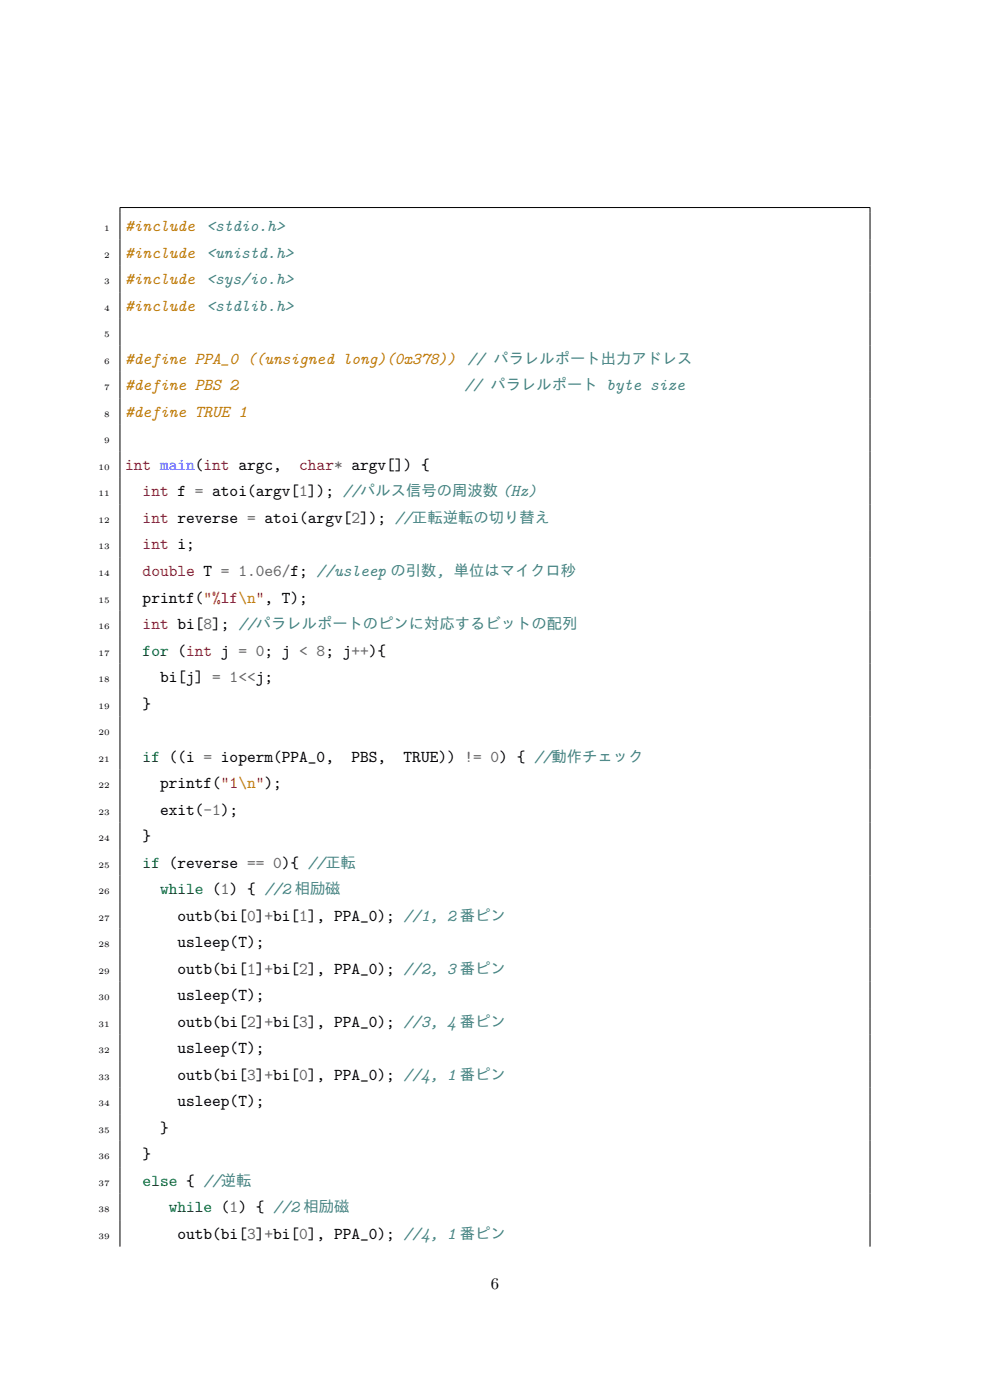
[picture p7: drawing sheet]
<svg xmlns="http://www.w3.org/2000/svg" width="210mm" height="297mm" viewBox="0 0 210 297" stroke-linecap="round" stroke-linejoin="round" font-family="sans-serif">
<defs><g id="words">
<g font-size="3.5" fill="#bd7a00">
<text x="26.6" y="49.1">#include &lt;stdio.h&gt;</text>
<text x="26.6" y="54.7">#include &lt;unistd.h&gt;</text>
<text x="26.6" y="60.3">#include &lt;sys/io.h&gt;</text>
<text x="26.6" y="66">#include &lt;stdlib.h&gt;</text>
<text x="26.6" y="77.2">#define PPA_0 ((unsigned long)(0x378)) // パラレルポート出力アドレス</text>
<text x="26.6" y="82.8">#define PBS 2</text>
<text x="26.6" y="88.5">#define TRUE 1</text>
</g>
<text font-size="3.5" fill="#408080" x="98.5" y="82.8">// パラレルポート byte size</text>
<g font-size="3.5" fill="#b00040">
<text x="26.6" y="99.7">int main(int argc,</text>
<text x="63.5" y="99.7">char* argv[]) {</text>
<text x="30.3" y="105.3">int f = atoi(argv[1]); //パルス信号の周波数 (Hz)</text>
<text x="30.3" y="110.9">int reverse = atoi(argv[2]); //正転逆転の切り替え</text>
<text x="30.3" y="116.6">int i;</text>
<text x="30.3" y="122.2">double T = 1.0e6/f; //usleep の引数, 単位はマイクロ秒</text>
<text x="30.3" y="133.4">int bi[8]; //パラレルポートのピンに対応するビットの配列</text>
</g>
<g font-size="3.5">
<text x="30.3" y="127.8">printf(&quot;%lf\n&quot;, T);</text>
<text x="34" y="144.7">bi[j] = 1&lt;&lt;j;</text>
<text x="30.3" y="150.3">}</text>
<text x="74.5" y="161.6">PBS,</text>
<text x="85.6" y="161.6">TRUE)) != 0) { //動作チェック</text>
<text x="34" y="167.2">printf(&quot;1\n&quot;);</text>
<text x="34" y="172.8">exit(-1);</text>
<text x="30.3" y="178.4">}</text>
<text x="37.6" y="195.3">outb(bi[0]+bi[1], PPA_0); //1, 2 番ピン</text>
<text x="37.6" y="200.9">usleep(T);</text>
<text x="37.6" y="206.5">outb(bi[1]+bi[2], PPA_0); //2, 3 番ピン</text>
<text x="37.6" y="212.2">usleep(T);</text>
<text x="37.6" y="217.8">outb(bi[2]+bi[3], PPA_0); //3, 4 番ピン</text>
<text x="37.6" y="223.4">usleep(T);</text>
<text x="37.6" y="229">outb(bi[3]+bi[0], PPA_0); //4, 1 番ピン</text>
<text x="37.6" y="234.7">usleep(T);</text>
<text x="30.3" y="245.9">}</text>
<text x="34" y="240.3">}</text>
<text x="37.6" y="262.8">outb(bi[3]+bi[0], PPA_0); //4, 1 番ピン</text>
<text x="104.1" y="273.4">6</text>
</g>
<g font-size="3.5" fill="#008000">
<text x="30.3" y="139.1">for (int j = 0; j &lt; 8; j++){</text>
<text x="30.3" y="161.6">if ((i = ioperm(PPA_0,</text>
<text x="30.3" y="184.1">if (reverse == 0){ //正転</text>
<text x="34" y="189.7">while (1) { //2 相励磁</text>
<text x="30.3" y="251.5">else { //逆転</text>
<text x="35.8" y="257.2">while (1) { //2 相励磁</text>
</g>
<g font-size="1.8">
<text x="22.1" y="49.1">1</text>
<text x="22.1" y="54.7">2</text>
<text x="22.1" y="60.3">3</text>
<text x="22.1" y="66">4</text>
<text x="22.1" y="71.6">5</text>
<text x="22.1" y="77.2">6</text>
<text x="22.1" y="82.8">7</text>
<text x="22.1" y="88.5">8</text>
<text x="22.1" y="94.1">9</text>
<text x="20.9" y="99.7">10</text>
<text x="20.9" y="105.3">11</text>
<text x="20.9" y="110.9">12</text>
<text x="20.9" y="116.6">13</text>
<text x="20.9" y="122.2">14</text>
<text x="20.9" y="127.8">15</text>
<text x="20.9" y="133.4">16</text>
<text x="20.9" y="139.1">17</text>
<text x="20.9" y="144.7">18</text>
<text x="20.9" y="150.3">19</text>
<text x="20.9" y="155.9">20</text>
<text x="20.9" y="161.6">21</text>
<text x="20.9" y="167.2">22</text>
<text x="20.9" y="172.8">23</text>
<text x="20.9" y="178.4">24</text>
<text x="20.9" y="184.1">25</text>
<text x="20.9" y="189.7">26</text>
<text x="20.9" y="195.3">27</text>
<text x="20.9" y="200.9">28</text>
<text x="20.9" y="206.5">29</text>
<text x="20.9" y="212.2">30</text>
<text x="20.9" y="217.8">31</text>
<text x="20.9" y="223.4">32</text>
<text x="20.9" y="229">33</text>
<text x="20.9" y="234.7">34</text>
<text x="20.9" y="240.3">35</text>
<text x="20.9" y="245.9">36</text>
<text x="20.9" y="251.5">37</text>
<text x="20.9" y="257.2">38</text>
<text x="20.9" y="262.8">39</text>
</g>
</g></defs>
<path d="M25.4 44h159.2M25.4 44.1v220.4M184.6 44.1v220.4" fill="none" stroke="#000" stroke-width=".21"/>
<use href="#words"/>
</svg>
